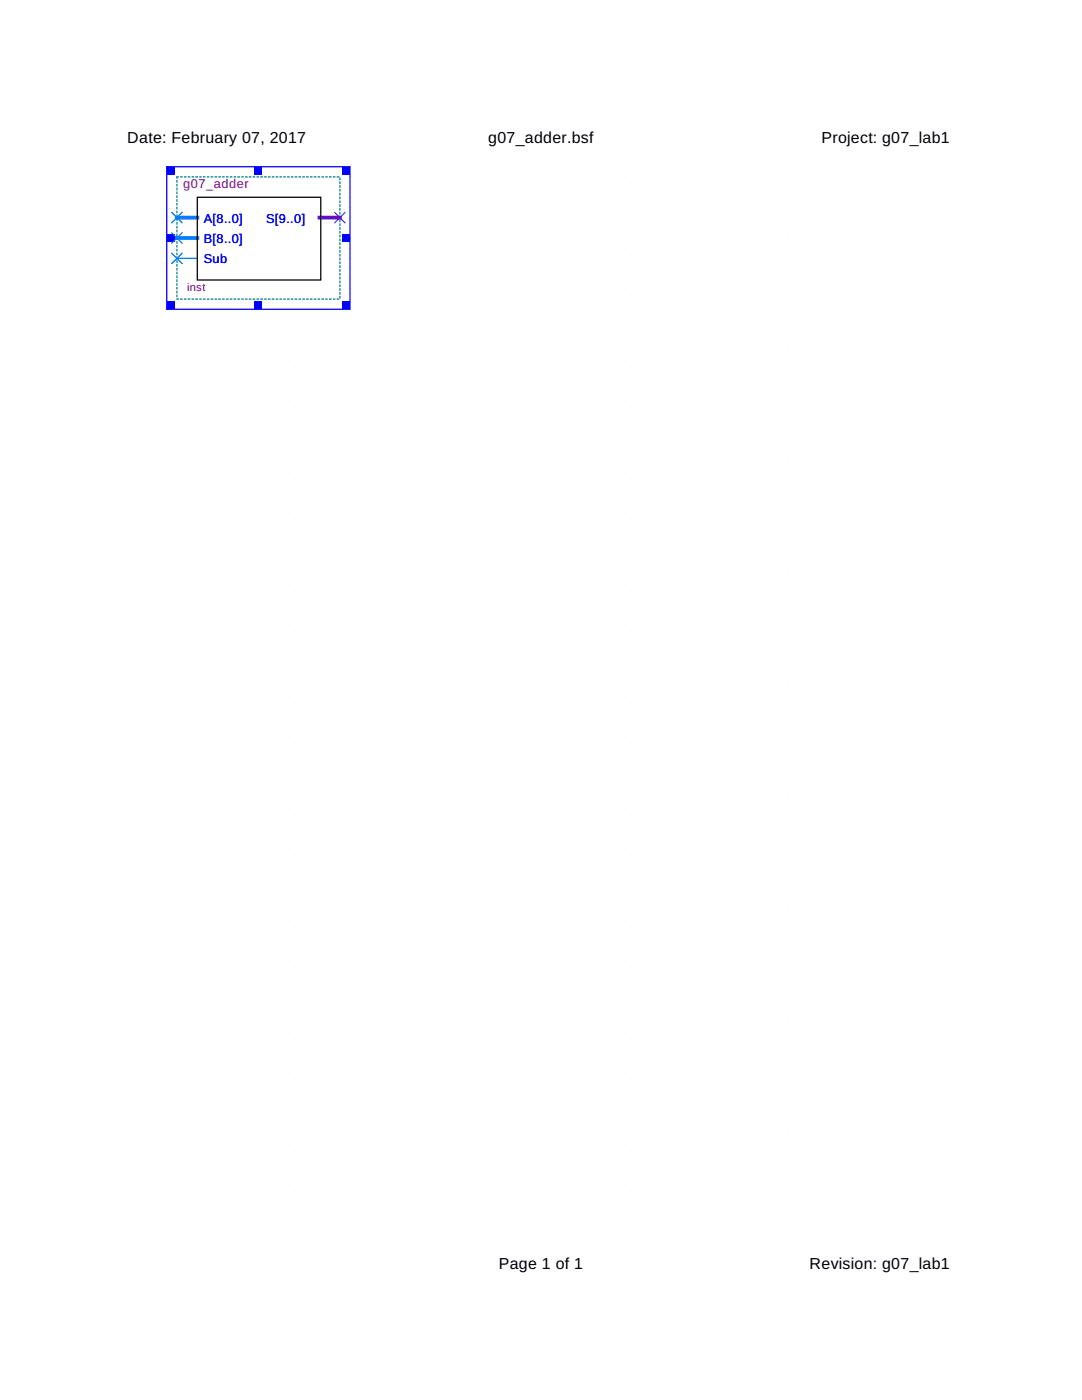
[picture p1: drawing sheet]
<svg xmlns="http://www.w3.org/2000/svg" width="216mm" height="279mm" viewBox="0 0 216 279" stroke-linecap="round" stroke-linejoin="round" font-family="sans-serif">
<defs><g id="words">
<g font-size="3.2">
<text x="25.4" y="28.4">Date: February 07, 2017</text>
<text x="97.4" y="28.4">g07_adder.bsf</text>
<text x="163.9" y="28.4">Project: g07_lab1</text>
<text x="99.5" y="253.2">Page 1 of 1</text>
<text x="161.5" y="253.2">Revision: g07_lab1</text>
</g>
<text font-size="2.5" fill="#800080" x="36.6" y="37.6">g07_adder</text>
<g font-size="2.5" fill="#00f">
<text x="40.6" y="44.4">A[8..0]</text>
<text x="53.1" y="44.4">S[9..0]</text>
<text x="40.6" y="48.5">B[8..0]</text>
<text x="40.6" y="52.6">Sub</text>
</g>
<text font-size="2.2" fill="#800080" x="37.3" y="58.2">inst</text>
</g></defs>
<path d="M35.3 35.3h32.5v24.4h-32.5z" fill="#fff" stroke="#008080" stroke-width=".25" stroke-dasharray=".3 .5"/>
<path d="M33.3 33.3h36.5v28.4h-36.5z" fill="none" stroke="#00f" stroke-width=".25"/>
<g fill="#00f">
<path d="M33.3 33.3h1.5v1.5h-1.5z"/>
<path d="M50.8 33.3h1.5v1.5h-1.5z"/>
<path d="M68.3 33.3h1.5v1.5h-1.5z"/>
<path d="M68.3 46.7h1.5v1.6h-1.5z"/>
<path d="M68.3 60.2h1.5v1.5h-1.5z"/>
<path d="M50.8 60.2h1.5v1.5h-1.5z"/>
<path d="M33.3 60.2h1.5v1.5h-1.5z"/>
<path d="M33.3 46.7h1.5v1.6h-1.5z"/>
</g>
<path d="M35.3 43.4h4.1M35.3 47.5h4.1" fill="none" stroke="#0080ff" stroke-width=".76"/>
<path d="M34.3 42.4l2 2M34.3 46.5l2 2M34.3 50.5l2 2.1M35.3 51.6h4.1M36.3 42.4l-2 2M36.3 46.5l-2 2M36.3 50.5l-2 2.1" fill="none" stroke="#0080ff" stroke-width=".25"/>
<path d="M63.8 43.4h4" fill="none" stroke="#8000ff" stroke-width=".76"/>
<path d="M66.8 42.4l2 2M68.8 42.4l-2 2" fill="none" stroke="#8000ff" stroke-width=".25"/>
<path d="M39.4 39.4h24.6v16.5h-24.6z" fill="none" stroke="#000" stroke-width=".25"/>
<use href="#words"/>
</svg>
